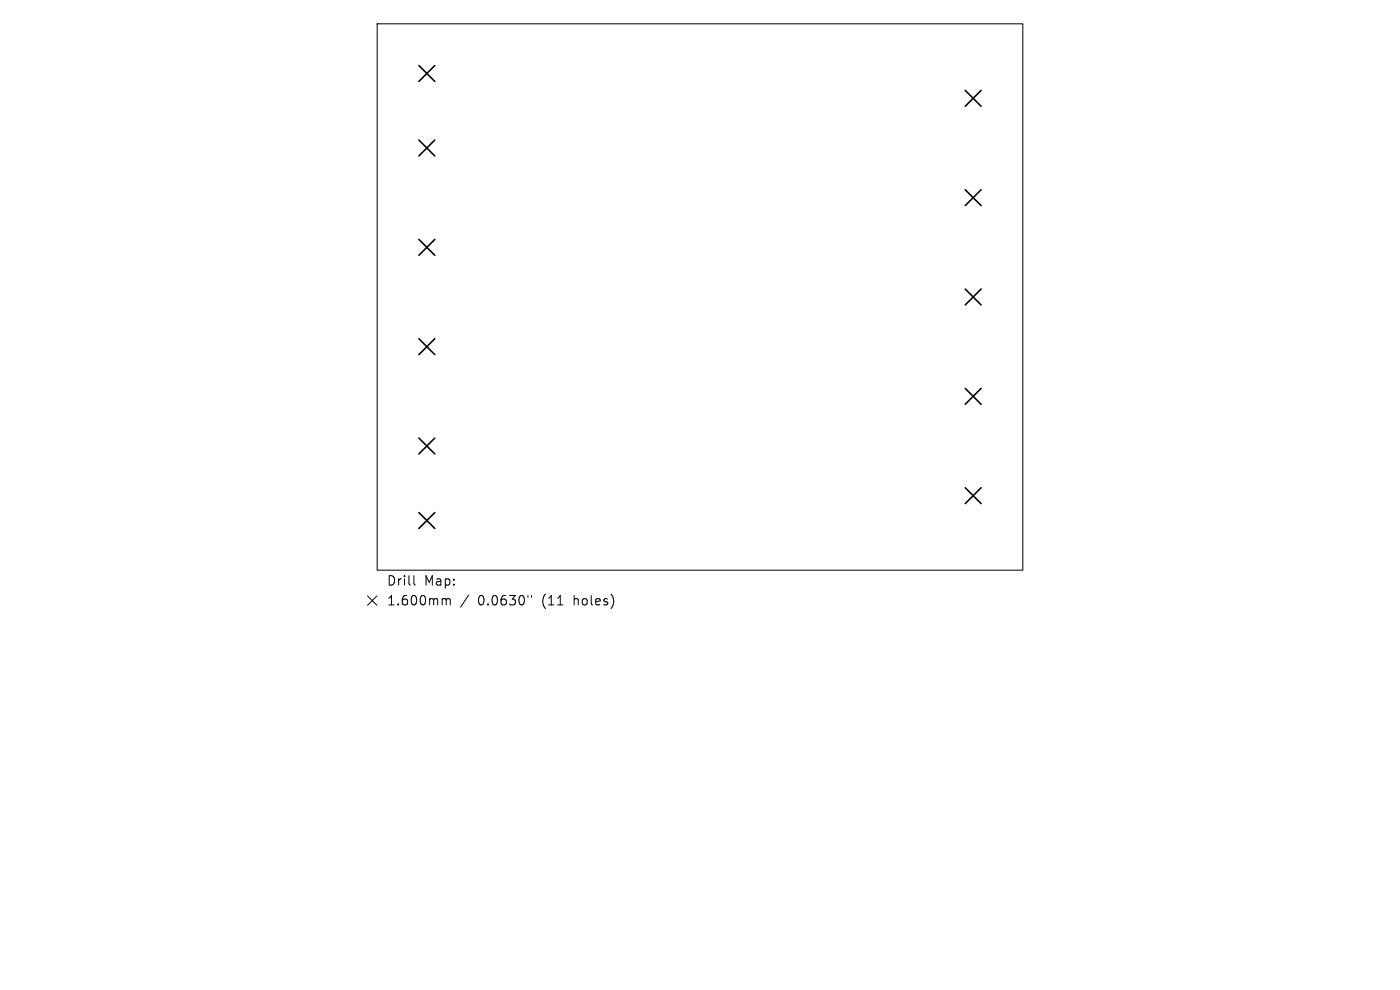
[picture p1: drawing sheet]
<svg xmlns="http://www.w3.org/2000/svg" width="297mm" height="210mm" viewBox="0 0 297 210" stroke-linecap="round" stroke-linejoin="round" font-family="sans-serif">
<defs><g id="words">
<g font-size="2.8">
<text x="82" y="124.5">Drill</text>
<text x="90" y="124.5">Map:</text>
<text x="82" y="128.7">1.600mm</text>
<text x="101.4" y="128.7">0.0630&quot;</text>
<text x="115.1" y="128.7">(11</text>
<text x="122" y="128.7">holes)</text>
</g>
</g></defs>
<path d="M80 5.1h137v115.9h-137zM78 126.4l2 2M80 126.4l-2 2M87.8 122.1v1.7l.3 .3M94.1 127l.5 .1 .1 .2M94.7 127.3l.3-.3 .4 .1 .1 1.2M94.7 127.3v1M99.4 126.2l-1.7 2.6M112 126.3v.4M112.8 126.3v.4" fill="none" stroke="#000" stroke-width=".21"/>
<g fill="none" stroke="#000" stroke-width=".34">
<path d="M88.9 13.9l3.3 3.4M92.2 13.9l-3.3 3.4M204.8 19.2l3.3 3.3M208.1 19.2l-3.3 3.3M88.9 29.7l3.3 3.4M92.2 29.7l-3.3 3.4M88.9 50.8l3.3 3.4M92.2 50.8l-3.3 3.4M204.8 40.2l3.3 3.4M208.1 40.2l-3.3 3.4M88.9 71.9l3.3 3.3M92.2 71.9l-3.3 3.3"/>
<path d="M204.8 61.3l3.3 3.4M208.1 61.3l-3.3 3.4M88.9 92.9l3.3 3.4M92.2 92.9l-3.3 3.4M204.8 82.4l3.3 3.4M208.1 82.4l-3.3 3.4M88.9 108.7l3.3 3.4M92.2 108.7l-3.3 3.4M204.8 103.5l3.3 3.3M208.1 103.5l-3.3 3.3"/>
</g>
<use href="#words"/>
</svg>
